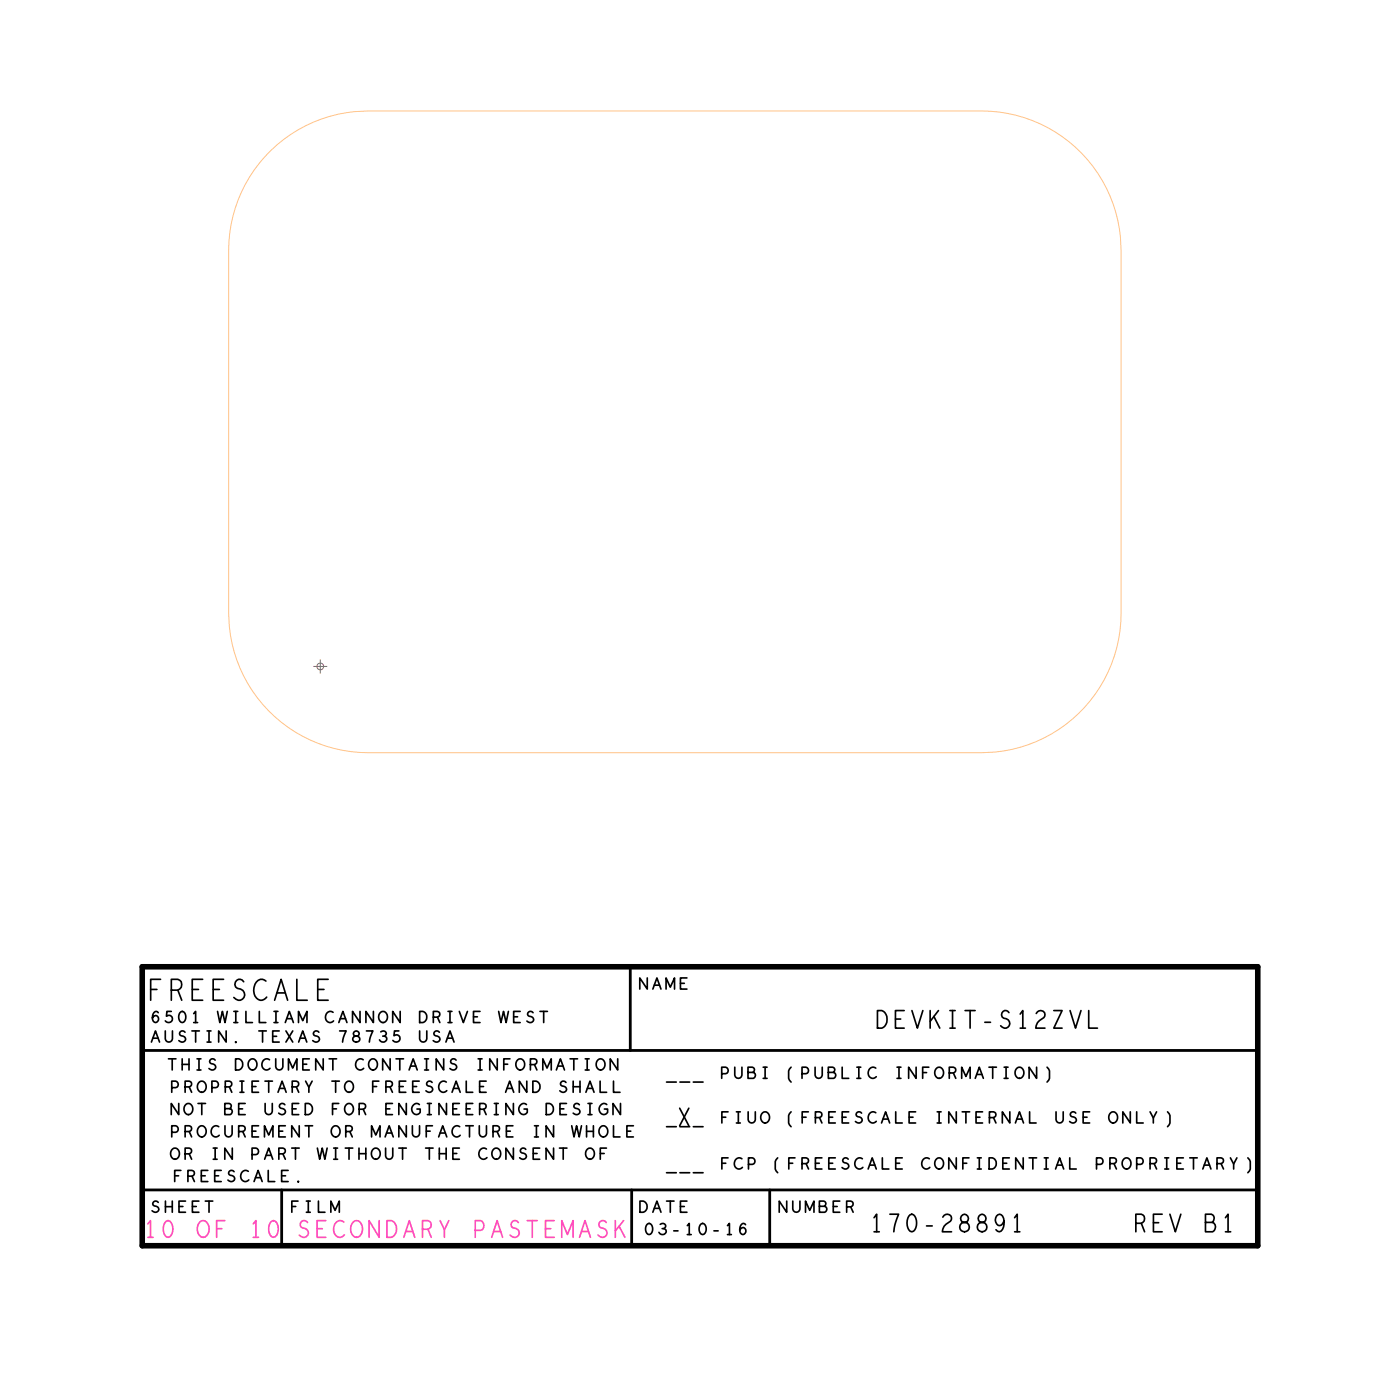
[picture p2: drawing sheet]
<svg xmlns="http://www.w3.org/2000/svg" width="128mm" height="126mm" viewBox="0 0 128 126" stroke-linecap="round" stroke-linejoin="round" font-family="sans-serif">
<defs><g id="words">
<text font-size="1.9" x="13.5" y="91.1">FREESCALE</text>
<text font-size="1.6" x="103.3" y="112.2">REV</text>
<g font-size="1">
<text x="38.1" y="93.1">DRIVE</text>
<text x="30.1" y="101.5">FOR</text>
<text x="33.8" y="99.5">FREESCALE</text>
<text x="15.7" y="107.6">FREESCALE.</text>
<text x="38.7" y="105.6">THE</text>
<text x="60.7" y="102.3">___</text>
<text x="70.6" y="106.4">(FREESCALE</text>
<text x="71.8" y="102.3">(FREESCALE</text>
<text x="13.7" y="110.4">SHEET</text>
<text x="58.7" y="112.4">03-10-16</text>
</g>
</g></defs>
<!-- layer: Board Outline -->
<path d="M24.7 13.7a12.7 12.7 0 0 1 8.8-3.6h55.9a12.7 12.7 0 0 1 12.7 12.7v33a12.7 12.7 0 0 1-12.7 12.7h-55.8a12.7 12.7 0 0 1-12.8-12.7v-33a12.7 12.7 0 0 1 3.9-9.1z" fill="none" stroke="#ffc387" stroke-width=".09"/>
<!-- layer: Components -->
<path d="M13 95.6h101.6zM13 95.6v5.1zM57.4 88v7.6zM13 108.3h101.6zM25.7 108.3v5.1zM57.5 108.3v5.1zM70.1 108.3v5.1z" fill="none" stroke="#000" stroke-width=".25"/>
<path d="M13 88h101.6zM13 88v25.4zM114.6 88v25.4zM13 113.4h101.6z" fill="none" stroke="#000" stroke-width=".51"/>
<!-- layer: Text -->
<g fill="none" stroke="#000" stroke-width=".15">
<path d="M13.8 94.9l.4-1 .3 1M13.9 94.5h.5M14.4 92.2l-.1-.1a.4 .4 0 0 0-.4 .5 .34 .34 0 0 0 .4 .5 .3 .3 0 0 0 .1-.5 .3 .3 0 0 0-.5 .1M14.6 89.2h-.9v1.9M15.1 93.9v.7a.33 .33 0 0 0 .3 .3 .33 .33 0 0 0 .3-.3v-.7M15.3 96.4h.7M15.6 92.1h-.4v.4a.34 .34 0 0 1 .5 .1 .34 .34 0 0 1-.2 .5 .34 .34 0 0 1-.4-.1M15.6 90.2h.6a.52 .52 0 0 0 .4-.5 .52 .52 0 0 0-.4-.5h-.6v1.9M15.6 99h.4a.3 .3 0 0 0 .2-.3 .3 .3 0 0 0-.2-.3h-.4v1.1M15.7 96.4v1M16.4 92.2a.38 .38 0 0 1 .5 .1 .38 .38 0 0 1 0 .5 .31 .31 0 0 1-.3 .3 .31 .31 0 0 1-.3-.3zM16.6 96.9h.6"/>
<path d="M16.6 96.4v1M16.9 94a.25 .25 0 0 0-.4-.1 .25 .25 0 0 0 0 .4 .33 .33 0 0 1 .4 .4 .36 .36 0 0 1-.6 0M16.9 99h.3a.27 .27 0 0 0 .3-.3 .27 .27 0 0 0-.3-.3h-.3v1.1M17.2 96.4v1M17.2 99l.3 .5M17.5 93.9h.7M17.6 92.3l.2-.2v1M17.6 93.1h.4M17.8 93.9v1M17.9 97.4h.4M17.9 96.4h.4M18.1 96.4v1"/>
<path d="M18.2 98.5a.48 .48 0 0 1 .6 .2 .48 .48 0 0 1-.2 .7 .48 .48 0 0 1-.6-.2 .48 .48 0 0 1 .2-.7zM18.5 89.2h-1v1.9h1M18.9 93.9h.3M18.9 94.9h.3M19 93.9v1M19.3 99h.4a.3 .3 0 0 0 .2-.3 .3 .3 0 0 0-.2-.3h-.4v1.1M19.6 96.5a.25 .25 0 0 0-.4 0 .25 .25 0 0 0 0 .3 .33 .33 0 0 1 .4 .5 .36 .36 0 0 1-.6 0M19.8 92.1l.2 1 .3-1 .2 1 .2-1M20.4 89.2h-1v1.9h1M20.5 99h.4a.27 .27 0 0 0 .2-.3 .27 .27 0 0 0-.2-.3h-.4v1.1M20.6 93.9v1l-.7-1v1M20.9 99l.2 .5"/>
<path d="M21.3 92.1h.4M21.3 93.1h.4M21.4 94.9h.1zM21.5 96.4a.52 .52 0 0 1 .6 .5 .52 .52 0 0 1-.6 .5zM21.5 92.1v1M21.9 98.4h.3M21.9 99.5h.3M22 98.4v1.1M22.2 89.4a.43 .43 0 0 0-.7-.1 .43 .43 0 0 0 .1 .7 .55 .55 0 0 1 .7 .7 .55 .55 0 0 1-1 .1M22.4 92.1v1h.6M22.8 96.5a.48 .48 0 0 1 .6 .2 .48 .48 0 0 1-.2 .6 .48 .48 0 0 1-.6-.2 .48 .48 0 0 1 .2-.6zM23 98.9h.3"/>
<path d="M23.6 98.4h-.6v1.1h.6M23.6 93.9h.7M23.6 92.1v1h.6M23.9 93.9v1M24.1 98.4h.7M24.2 89.3a.6 .6 0 0 0-1 .3 .93 .93 0 0 0 .7 1.5l.4-.3M24.5 98.4v1.1M24.5 96.5a.47 .47 0 0 0-.7 .4 .47 .47 0 0 0 .7 .4h.1M24.8 94.4h.4M25 92.1h.3M25 93.1h.3M25 91.1l.6-1.9 .6 1.9"/>
<path d="M25.1 96.4v.7a.33 .33 0 0 0 .3 .3 .33 .33 0 0 0 .4-.3v-.7M25.1 92.1v1M25.3 99.5l.4-1.1 .4 1.1M25.4 93.9h-.6v1h.6M25.5 99.1h.4M26 93.1l.4-1 .3 1M26 93.9l.7 1M26.1 92.8h.5M26.3 97.4v-1l.4 .9 .3-.9v1M26.6 99h.4a.27 .27 0 0 0 .2-.3 .27 .27 0 0 0-.2-.3h-.4v1.1M26.7 93.9l-.7 1M27 99l.2 .5"/>
<path d="M27 89.2v1.9h1M27.2 93.1v-1l.4 .8 .4-.8v1M27.2 94.9l.4-1 .3 1M27.3 94.5h.5M27.6 96.9h.3M27.8 98.4l.3 .6v.5M28.2 96.4h-.6v1h.6M28.4 98.4l-.3 .6M29 94a.25 .25 0 0 0-.3-.1 .25 .25 0 0 0 0 .4 .33 .33 0 0 1 .4 .4 .36 .36 0 0 1-.6 0M29.4 96.4v1l-.6-1v1M29.9 89.2h-1v1.9h1M30 96.4h.7"/>
<path d="M30.2 98.4h.7M30.3 96.4v1M30.3 92.2a.47 .47 0 0 0-.7 .4 .47 .47 0 0 0 .7 .4h.1M30.6 98.4v1.1M30.9 93.1l.3-1 .4 1M30.9 93.9h.6l-.3 1M31 92.8h.5M31.6 98.5a.48 .48 0 0 1 .6 .2 .48 .48 0 0 1-.2 .7 .48 .48 0 0 1-.6-.2 .48 .48 0 0 1 .2-.7zM32.2 94a.23 .23 0 0 0 .2 .3 .3 .3 0 0 1 .3 .4 .3 .3 0 0 1-.5 .1 .28 .28 0 0 1 0-.3 .28 .28 0 0 1 .3-.2 .25 .25 0 0 0 .1-.4 .25 .25 0 0 0-.4 .1zM32.8 92.1v1l-.7-1v1M33.1 96.5a.47 .47 0 0 0-.7 .4 .47 .47 0 0 0 .6 .4h.1M33.4 93.9h.6l-.4 1"/>
<path d="M33.8 96.5a.48 .48 0 0 1 .6 .2 .48 .48 0 0 1-.2 .6 .48 .48 0 0 1-.6-.2 .48 .48 0 0 1 .2-.6zM34 92.1v1l-.7-1v1M34.5 98.4h-.6v1.1M34.7 92.2a.48 .48 0 0 1 .6 .2 .48 .48 0 0 1-.2 .6 .48 .48 0 0 1-.6-.2 .48 .48 0 0 1 .2-.6zM34.7 94a.26 .26 0 0 1 .4-.1 .26 .26 0 0 1 0 .4h-.1M34.9 94.3a.29 .29 0 0 1 .3 .4 .29 .29 0 0 1-.4 .2l-.2-.2M35.1 99h.4a.27 .27 0 0 0 .2-.3 .27 .27 0 0 0-.2-.3h-.4v1.1M35.5 96.4v1l-.6-1v1M36.1 96.4h.7M36.3 93.9h-.4v.4a.34 .34 0 0 1 .5 .1 .34 .34 0 0 1-.1 .5 .34 .34 0 0 1-.5-.2M36.4 96.4v1M36.4 92.1v1l-.6-1v1"/>
<path d="M37 98.4h-.6v1.1h.6M37.3 97.4l.3-1 .4 1M37.4 97.1h.5M38.2 98.4h-.6v1.1h.6M38.2 92.1a.52 .52 0 0 1 .7 .5 .52 .52 0 0 1-.7 .5zM38.2 93.9v.7a.33 .33 0 0 0 .3 .3 .33 .33 0 0 0 .4-.3v-.7M38.7 97.4h.3M38.7 96.4h.3M38.8 96.4v1M39.4 98.6a.25 .25 0 0 0-.4-.1 .25 .25 0 0 0 0 .4 .33 .33 0 0 1 .4 .4 .36 .36 0 0 1-.6 0M39.5 92.6h.3a.27 .27 0 0 0 .3-.2 .27 .27 0 0 0-.3-.3h-.3v1M40 94a.25 .25 0 0 0-.4-.1 .25 .25 0 0 0 .1 .4 .33 .33 0 0 1 .3 .4 .36 .36 0 0 1-.5 0"/>
<path d="M40.4 96.4v1l-.7-1v1M40.6 94.9l.4-1 .4 1M40.6 98.5a.47 .47 0 0 0-.7 .4 .47 .47 0 0 0 .7 .5l.1-.1M40.7 94.5h.5M40.8 92.1h.4M41 92.1v1M41.2 99.5l.3-1.1 .4 1.1M41.5 96.5a.25 .25 0 0 0-.4 0 .25 .25 0 0 0 .1 .3 .33 .33 0 0 1 .4 .5 .36 .36 0 0 1-.6 0M41.8 92.1l.4 1 .4-1M42.5 98.4v1.1h.6M43.5 97.4h.4M43.5 96.4h.4"/>
<path d="M43.7 92.1h-.6v1h.6M43.7 96.4v1M44.3 98.4h-.6v1.1h.6M45.3 96.4v1l-.7-1v1M45.4 92.1l.2 1 .3-1 .2 1 .2-1M45.9 96.9h.3M46 99.5l.4-1.1 .4 1.1M46.2 99.1h.5M46.4 96.4h-.5v1M46.8 92.6h.3M47.2 96.5a.48 .48 0 0 1 .6 .2 .48 .48 0 0 1-.2 .6 .48 .48 0 0 1-.6-.2 .48 .48 0 0 1 .2-.6zM47.4 92.1h-.6v1h.6"/>
<path d="M48 98.4v1.1l-.7-1.1v1.1M48.3 96.9h.4a.27 .27 0 0 0 .2-.2 .27 .27 0 0 0-.2-.3h-.4v1M48.5 98.4a.52 .52 0 0 1 .7 .5 .52 .52 0 0 1-.7 .6zM48.6 92.2a.25 .25 0 0 0-.4-.1 .25 .25 0 0 0 0 .4 .33 .33 0 0 1 .4 .5 .36 .36 0 0 1-.6 0M48.7 96.9l.2 .5M49.2 92.1h.7M49.4 97.4v-1l.4 .9 .4-.9v1M49.5 92.1v1M50.7 97.4l.3-1 .4 1M50.8 97.1h.5M51.5 98.6a.25 .25 0 0 0-.3-.1 .25 .25 0 0 0 0 .4 .33 .33 0 0 1 .4 .4 .36 .36 0 0 1-.6 0M51.9 96.4h.7"/>
<path d="M52.2 98.9h.6M52.2 98.4v1.1M52.3 96.4v1M52.8 98.4v1.1M53.3 97.4h.4M53.3 96.4h.4M53.4 99.5l.3-1.1 .4 1.1M53.5 96.4v1M53.5 99.1h.5M54.5 96.5a.48 .48 0 0 1 .6 .2 .48 .48 0 0 1-.2 .6 .48 .48 0 0 1-.6-.2 .48 .48 0 0 1 .2-.6zM54.7 98.4v1.1h.5M55.9 98.4v1.1h.6"/>
<path d="M56.3 96.4v1l-.7-1v1M59 89v1.1l-.7-1.1v1.1M59.5 90.1l.3-1.1 .4 1.1M59.6 89.7h.5M60.7 90.1v-1.1l.3 .9 .4-.9v1.1M60.7 98.5h.9M61.9 98.5h.9M62 89.5h.3M62.6 89h-.6v1.1h.6M63.1 98.5h.9M65.7 97.8h.4a.3 .3 0 0 0 .2-.3 .3 .3 0 0 0-.2-.3h-.4v1M66.9 97.2v.7a.33 .33 0 0 0 .3 .3 .33 .33 0 0 0 .4-.3v-.7"/>
<path d="M68.1 97.6h.5a.28 .28 0 0 1 .2 .3 .28 .28 0 0 1-.2 .3h-.5v-1h.4a.26 .26 0 0 1 .2 .2 .26 .26 0 0 1-.1 .2M69.5 98.2h.4M69.5 97.2h.4M69.7 97.2v1M72 97.2l-.2 .3v.7l.2 .3M73 97.8h.4a.3 .3 0 0 0 .2-.3 .3 .3 0 0 0-.2-.3h-.4v1M74.2 97.2v.7a.33 .33 0 0 0 .4 .3 .33 .33 0 0 0 .3-.3v-.7M75.4 97.6h.5a.28 .28 0 0 1 .2 .3 .28 .28 0 0 1-.2 .3h-.5v-1h.4a.26 .26 0 0 1 .2 .2 .26 .26 0 0 1-.1 .2M76.7 97.2v1h.6M78 98.2h.4M78 97.2h.4M78.2 97.2v1"/>
<path d="M79.8 97.3a.47 .47 0 0 0-.7 .4 .47 .47 0 0 0 .6 .4l.1-.1M79.9 92a.83 .83 0 0 1 .9 .6 .83 .83 0 0 1-.5 1h-.4zM81.6 92.8h.4M81.7 98.2h.4M81.7 97.2h.4M81.9 97.2v1M82.4 92h-.8v1.6h.8M83.1 92l.5 1.6 .5-1.6M83.4 97.2v1l-.6-1v1M84 97.7h.4M84.6 97.2h-.6v1M84.7 92v1.6"/>
<path d="M85.1 92.5l.5 1.1M85.3 97.3a.48 .48 0 0 1 .6 .2 .48 .48 0 0 1-.1 .6 .48 .48 0 0 1-.7-.2 .48 .48 0 0 1 .2-.6zM85.5 92l-.8 1M86.5 97.7h.3a.27 .27 0 0 0 .3-.3 .27 .27 0 0 0-.3-.2h-.3v1M86.5 93.6h.5M86.5 92h.5M86.8 92v1.6M86.8 97.7l.3 .5M87.6 98.2v-1l.4 .8 .4-.8v1M87.9 92h.9M88.4 92v1.6M88.8 98.2l.4-1 .4 1"/>
<path d="M89 97.8h.4M89.7 93.1h.5M90.1 97.2h.7M90.4 97.2v1M91.5 98.2h.3M91.5 97.2h.3M91.6 97.2v1M91.9 92.2a.36 .36 0 0 0-.6-.1 .36 .36 0 0 0 .1 .6 .46 .46 0 0 1 .6 .6 .46 .46 0 0 1-.9 .1M92.6 97.3a.48 .48 0 0 1 .6 .2 .48 .48 0 0 1-.1 .6 .48 .48 0 0 1-.6-.2 .48 .48 0 0 1 .1-.6zM92.9 92.3l.3-.3v1.6M92.9 93.6h.5M94.4 92.3a.4 .4 0 0 1 .6-.3 .4 .4 0 0 1 .1 .7 1.07 1.07 0 0 0-.8 .9h.9"/>
<path d="M94.4 97.2v1l-.7-1v1M95.4 97.2l.2 .3v.7l-.2 .3M96 92h.7l-.7 1.6h.7M97.5 92l.5 1.6 .5-1.6M99.2 92v1.6h.8M14.4 109.5a.25 .25 0 0 0-.4-.1 .25 .25 0 0 0 .1 .4 .33 .33 0 0 1 .3 .4 .36 .36 0 0 1-.6 0M15.1 109.4v1M15.6 103.1h.4a.3 .3 0 0 0 .2-.3 .3 .3 0 0 0-.2-.3h-.4v1M15.7 109.4v1M15.7 104.6a.48 .48 0 0 1 .6 .2 .48 .48 0 0 1-.1 .7 .48 .48 0 0 1-.7-.2 .48 .48 0 0 1 .2-.7zM16.3 100.5v1l-.7-1v1M16.5 106.6h-.6v1"/>
<path d="M16.9 103h.3a.27 .27 0 0 0 .3-.2 .27 .27 0 0 0-.3-.3h-.3v1M16.9 105.1h.3a.27 .27 0 0 0 .3-.3 .27 .27 0 0 0-.3-.3h-.3v1.1M16.9 109.4h-.6v1h.6M16.9 100.6a.48 .48 0 0 1 .7 .2 .48 .48 0 0 1-.2 .6 .48 .48 0 0 1-.6-.2 .48 .48 0 0 1 .1-.6zM17.1 107.1h.4a.27 .27 0 0 0 .2-.3 .27 .27 0 0 0-.2-.2h-.4v1M17.2 103l.3 .5M17.2 105.1l.3 .5M18 100.5h.7M18.1 109.4h-.6v1h.6M18.2 102.6a.48 .48 0 0 1 .6 .2 .48 .48 0 0 1-.2 .6 .48 .48 0 0 1-.6-.2 .48 .48 0 0 1 .2-.6zM18.4 100.5v1M18.7 109.4h.7"/>
<path d="M18.9 106.6h-.6v1h.6M19 109.4v1M19.4 104.5h.4M19.4 105.6h.4M19.6 104.5v1.1M19.9 102.6a.47 .47 0 0 0-.7 .4 .47 .47 0 0 0 .7 .4h.1M20.1 106.6h-.5v1h.5M20.5 100.9h.4a.28 .28 0 0 1 .3 .3 .28 .28 0 0 1-.2 .3h-.5v-1h.4a.26 .26 0 0 1 .2 .2 .26 .26 0 0 1-.2 .2M20.5 102.5v.7a.33 .33 0 0 0 .3 .3 .33 .33 0 0 0 .3-.3v-.7M21.2 104.5v1.1l-.7-1.1v1.1M21.3 106.7a.25 .25 0 0 0-.4-.1 .25 .25 0 0 0 .1 .4 .33 .33 0 0 1 .3 .4 .36 .36 0 0 1-.5 0M21.7 103h.4a.27 .27 0 0 0 .2-.2 .27 .27 0 0 0-.2-.3h-.4v1"/>
<path d="M21.7 101h.4M22.1 103l.2 .5M22.3 100.5h-.6v1h.6M22.6 106.7a.47 .47 0 0 0-.7 .4 .47 .47 0 0 0 .7 .4l.1-.1M23 105.1h.3a.3 .3 0 0 0 .3-.3 .3 .3 0 0 0-.3-.3h-.3v1.1M23 103h.3M23.1 107.6l.4-1 .4 1M23.6 102.5h-.6v1h.6M24.1 103.5v-1l.4 .9 .4-.9v1M24.1 105.6l.4-1.1 .3 1.1M24.1 100.5v.7a.33 .33 0 0 0 .4 .3 .33 .33 0 0 0 .3-.3v-.7M24.2 105.2h.5"/>
<path d="M24.4 106.6v1h.6M25.4 105.1h.4a.27 .27 0 0 0 .2-.3 .27 .27 0 0 0-.2-.3h-.4v1.1M25.4 103h.4M25.8 105.1l.2 .5M25.9 100.6a.25 .25 0 0 0-.3-.1 .25 .25 0 0 0 0 .4 .33 .33 0 0 1 .4 .5 .36 .36 0 0 1-.6 0M26 102.5h-.6v1h.6M26.2 106.6h-.6v1h.6M26.6 104.5h.7M26.6 109.9h.3M26.6 101h.4M26.9 104.5v1.1M27.1 109.4h-.5v1"/>
<path d="M27.2 100.5h-.6v1h.6M27.3 102.5v1l-.7-1v1M27.8 102.5h.7M27.8 100.5a.52 .52 0 0 1 .7 .5 .52 .52 0 0 1-.7 .5zM27.9 109.4h.4M27.9 110.4h.4M28.1 109.4v1M28.1 102.5v1M28.9 104.5l.2 1.1 .2-1.1 .3 1.1 .2-1.1M29 109.4v1h.6M30.1 110.4v-1l.4 .8 .4-.8v1M30.3 102.6a.48 .48 0 0 1 .7 .2 .48 .48 0 0 1-.2 .6 .48 .48 0 0 1-.6-.2 .48 .48 0 0 1 .1-.6z"/>
<path d="M30.4 104.5h.3M30.4 105.6h.3M30.6 104.5v1.1M30.9 100.5h-.6v1M31.4 104.5h.7M31.5 103h.4a.27 .27 0 0 0 .2-.2 .27 .27 0 0 0-.2-.3h-.4v1M31.6 100.6a.48 .48 0 0 1 .6 .2 .48 .48 0 0 1-.2 .6 .48 .48 0 0 1-.6-.2 .48 .48 0 0 1 .2-.6zM31.8 104.5v1.1M31.9 103l.2 .5M32.7 105h.6M32.7 104.5v1.1M32.7 101h.4a.27 .27 0 0 0 .2-.3 .27 .27 0 0 0-.2-.2h-.4v1"/>
<path d="M33.3 104.5v1.1M33.8 103.5v-1l.4 .9 .4-.9v1M34 104.6a.48 .48 0 0 1 .6 .2 .48 .48 0 0 1-.2 .7 .48 .48 0 0 1-.6-.2 .48 .48 0 0 1 .2-.7zM35.1 103.5l.3-1 .4 1M35.1 104.5v.8a.33 .33 0 0 0 .3 .3 .33 .33 0 0 0 .4-.3v-.8M35.1 101h.4M35.2 103.2h.5M35.7 100.5h-.6v1h.6M36.3 104.5h.7M36.7 104.5v1.1M37 100.5v1l-.7-1v1M37 102.5v1l-.7-1v1"/>
<path d="M37.6 102.5v.7a.33 .33 0 0 0 .3 .3 .33 .33 0 0 0 .3-.3v-.7M38.2 100.6a.47 .47 0 0 0-.7 .4 .47 .47 0 0 0 .7 .4l.1-.1v-.3h-.3M38.8 104.5h.6M38.8 103h.4M38.9 101.5h.4M38.9 100.5h.4M39.1 100.5v1M39.1 104.5v1.1M39.4 102.5h-.6v1M40 103.5l.3-1 .4 1M40 104.5v1.1M40.1 103.2h.5"/>
<path d="M40.6 104.5v1.1M40.7 100.5v1l-.7-1v1M41.2 101h.4M41.8 100.5h-.6v1h.6M41.8 104.5h-.6v1.1h.6M41.9 102.6a.47 .47 0 0 0-.7 .4 .47 .47 0 0 0 .6 .4h.1M42.4 102.5h.7M42.5 101h.3M42.8 102.5v1M43.1 100.5h-.6v1h.6M43.7 102.5v.7a.33 .33 0 0 0 .3 .3 .33 .33 0 0 0 .3-.3v-.7M43.7 101h.4a.27 .27 0 0 0 .2-.3 .27 .27 0 0 0-.2-.2h-.4v1"/>
<path d="M44.1 101l.2 .5M44.3 104.6a.47 .47 0 0 0-.7 .4 .47 .47 0 0 0 .7 .5l.1-.1M44.9 103h.4a.27 .27 0 0 0 .2-.2 .27 .27 0 0 0-.2-.3h-.4v1M45 104.6a.48 .48 0 0 1 .6 .2 .48 .48 0 0 1-.2 .7 .48 .48 0 0 1-.6-.2 .48 .48 0 0 1 .2-.7zM45 101.5h.4M45 100.5h.4M45.2 100.5v1M45.3 103l.2 .5M46.1 103h.4M46.7 102.5h-.6v1h.6M46.8 100.5v1l-.7-1v1M46.8 104.5v1.1l-.7-1.1v1.1"/>
<path d="M47.9 104.7a.25 .25 0 0 0-.4-.1 .25 .25 0 0 0 0 .4 .33 .33 0 0 1 .4 .4 .36 .36 0 0 1-.6 0M47.9 100.6a.47 .47 0 0 0-.7 .4 .47 .47 0 0 0 .7 .4l.1-.1v-.3h-.3M48.6 105h.3M48.7 103.5h.3M48.7 102.5h.3M48.9 102.5v1M49.2 104.5h-.6v1.1h.6M49.8 100.5a.52 .52 0 0 1 .6 .5 .52 .52 0 0 1-.6 .5zM50.4 102.5v1l-.7-1v1M50.4 104.5v1.1l-.7-1.1v1.1M51 104.5h.6M51 101h.4"/>
<path d="M51.3 104.5v1.1M51.6 100.5h-.6v1h.6M52.1 102.5l.2 1 .2-1 .3 1 .2-1M52.8 100.6a.25 .25 0 0 0-.4-.1 .25 .25 0 0 0 0 .4 .33 .33 0 0 1 .4 .5 .36 .36 0 0 1-.6 0M53.4 103h.6M53.4 102.5v1M53.5 104.6a.48 .48 0 0 1 .6 .2 .48 .48 0 0 1-.1 .7 .48 .48 0 0 1-.7-.2 .48 .48 0 0 1 .2-.7zM53.6 101.5h.3M53.6 100.5h.3M53.7 100.5v1M54 102.5v1M54.7 105h.3"/>
<path d="M54.7 102.6a.48 .48 0 0 1 .6 .2 .48 .48 0 0 1-.1 .6 .48 .48 0 0 1-.6-.2 .48 .48 0 0 1 .1-.6zM55.2 104.5h-.5v1.1M55.3 100.6a.47 .47 0 0 0-.7 .4 .47 .47 0 0 0 .6 .4l.1-.1v-.3h-.3M55.9 102.5v1h.6M56.5 100.5v1l-.7-1v1M57.1 103h.4M57.7 102.5h-.6v1h.6M58.3 109.4a.52 .52 0 0 1 .6 .5 .52 .52 0 0 1-.6 .5zM58.9 111.5a.38 .38 0 0 1 .5 .1 .38 .38 0 0 1 0 .5 .31 .31 0 0 1-.3 .3 .31 .31 0 0 1-.3-.3zM59.5 110.4l.3-1 .4 1M59.6 110h.5M60.1 111.5a.26 .26 0 0 1 .4-.1 .26 .26 0 0 1 0 .4l-.1 .1"/>
<path d="M60.7 106.8h.9M60.7 109.4h.7M61 109.4v1M61.9 100.9l.8 1.6M61.9 106.8h.9M62 109.9h.3M62.6 109.4h-.6v1h.6M62.6 111.6l.2-.2v1M62.7 100.9l-.8 1.6M63.1 106.8h.9M63.8 111.5a.38 .38 0 0 1 .5 .1 .38 .38 0 0 1 0 .5 .31 .31 0 0 1-.3 .3 .31 .31 0 0 1-.3-.3zM65.7 101.7h.4"/>
<path d="M65.7 105.9h.4M66.3 111.6l.1-.2v1M66.3 101.2h-.6v1.1M66.3 105.4h-.6v1M67.1 101.2h.3M67.1 102.3h.3M67.2 101.2v1.1M67.6 105.5a.47 .47 0 0 0-.7 .4 .47 .47 0 0 0 .6 .5l.1-.1M67.9 111.5l-.1-.1a.4 .4 0 0 0-.4 .6 .34 .34 0 0 0 .4 .4 .3 .3 0 0 0 .1-.5 .3 .3 0 0 0-.5 .1M68.1 101.2v.8a.33 .33 0 0 0 .4 .3 .33 .33 0 0 0 .3-.3v-.8M68.2 106h.3a.3 .3 0 0 0 .3-.3 .3 .3 0 0 0-.3-.3h-.3v1M69.5 101.3a.48 .48 0 0 1 .6 .2 .48 .48 0 0 1-.2 .7 .48 .48 0 0 1-.6-.3 .48 .48 0 0 1 .2-.6z"/>
<path d="M70.8 105.4l-.2 .4v.6l.2 .4M71.7 109.4v1l-.7-1v1M72 101.2l-.2 .4v.7l.2 .3M72.2 109.4v.7a.33 .33 0 0 0 .3 .3 .33 .33 0 0 0 .4-.3v-.7M72.4 105.4h-.6v1M73 106h.4a.27 .27 0 0 0 .2-.3 .27 .27 0 0 0-.2-.3h-.4v1M73.4 110.4v-1l.3 .8 .4-.8v1M73.6 101.2h-.5v1.1M74.3 101.8h.3a.27 .27 0 0 0 .3-.3 .27 .27 0 0 0-.3-.3h-.3v1.1M74.6 109.8h.5a.28 .28 0 0 1 .2 .3 .28 .28 0 0 1-.2 .3h-.5v-1h.4a.26 .26 0 0 1 .2 .2 .26 .26 0 0 1-.1 .2M74.9 105.4h-.6v1h.6M75.9 109.9h.3"/>
<path d="M76.1 101.2h-.6v1.1h.6M76.1 105.4h-.6v1h.6M76.5 109.4h-.6v1h.6M77.1 109.9h.4a.27 .27 0 0 0 .2-.3 .27 .27 0 0 0-.2-.2h-.4v1M77.3 105.5a.25 .25 0 0 0-.4 0 .25 .25 0 0 0 0 .4 .33 .33 0 0 1 .4 .4 .36 .36 0 0 1-.6 0M77.3 101.2h-.6v1.1h.6M77.5 109.9l.2 .5M78.5 101.4a.25 .25 0 0 0-.4-.1 .25 .25 0 0 0 0 .4 .33 .33 0 0 1 .4 .4 .36 .36 0 0 1-.6 0M78.5 105.5a.47 .47 0 0 0-.7 .4 .47 .47 0 0 0 .7 .5l.1-.1M79.1 106.4l.3-1 .4 1M79.6 110.9l.2-.3v1.6M79.6 112.2h.5"/>
<path d="M79.8 101.3a.47 .47 0 0 0-.7 .4 .47 .47 0 0 0 .6 .5l.1-.1M80.3 102.3l.4-1.1 .3 1.1M80.4 105.4v1h.6M81 110.6h.8l-.3 .9-.1 .7M81.6 101.2v1.1h.6M82.2 105.4h-.6v1h.6M82.9 110.6a.56 .56 0 0 1 .6 .8v.2a.48 .48 0 0 1-.6 .5 1.14 1.14 0 0 1 0-1.5zM83.4 101.2h-.6v1.1h.6M84.4 111.6h.5M84.6 105.5a.47 .47 0 0 0-.7 .4 .47 .47 0 0 0 .7 .5l.1-.1M85.3 105.5a.48 .48 0 0 1 .6 .2 .48 .48 0 0 1-.1 .7 .48 .48 0 0 1-.7-.3 .48 .48 0 0 1 .2-.6zM85.4 101.2h.3"/>
<path d="M85.4 102.3h.3M85.5 101.2v1.1M85.9 110.8a.4 .4 0 0 1 .5-.2 .4 .4 0 0 1 .2 .6 1.07 1.07 0 0 0-.8 1h.9M87.1 101.2v1.1l-.7-1.1v1.1M87.1 105.4v1l-.7-1v1M87.5 110.7a.37 .37 0 0 0 .1 .5 .37 .37 0 0 0 .3 .1 .43 .43 0 0 1 .3 .7 .43 .43 0 0 1-.7 0 .43 .43 0 0 1 .2-.7 .36 .36 0 0 0 .5-.5 .36 .36 0 0 0-.7-.1zM87.6 101.2h.7M87.7 105.9h.3M88 101.2v1.1M88.3 105.4h-.6v1M88.9 101.7h.4M89 105.4h.4"/>
<path d="M89 106.4h.4M89.1 110.7a.37 .37 0 0 0 .1 .5 .37 .37 0 0 0 .3 .1 .43 .43 0 0 1 .3 .7 .43 .43 0 0 1-.7 0 .43 .43 0 0 1 .2-.7 .36 .36 0 0 0 .5-.5 .36 .36 0 0 0-.7-.1zM89.2 105.4v1M89.5 101.2h-.6v1.1h.6M90.1 105.4a.52 .52 0 0 1 .6 .5 .52 .52 0 0 1-.6 .5zM90.1 101.8h.4a.27 .27 0 0 0 .2-.3 .27 .27 0 0 0-.2-.3h-.4v1.1M90.5 101.8l.2 .5M91.3 105.9h.4M91.4 111.2l-.1 .2a.31 .31 0 0 1-.5 .1 .5 .5 0 0 1-.1-.6 .5 .5 0 0 1 .5-.3 1.03 1.03 0 0 1-.2 1.6l-.3-.2M91.9 105.4h-.6v1h.6M92 101.2v1.1l-.7-1.1v1.1M92.4 110.9l.2-.3v1.6"/>
<path d="M92.4 112.2h.5M92.5 102.3l.3-1.1 .4 1.1M92.6 101.9h.5M93.2 105.4v1l-.7-1v1M93.7 105.4h.7M93.8 101.2v1.1h.6M94.1 105.4v1M95.1 105.4h.4M95.1 106.4h.4M95.3 105.4v1M96.1 106.4l.4-1 .4 1M96.2 101.2v.8a.33 .33 0 0 0 .3 .3 .33 .33 0 0 0 .3-.3v-.8"/>
<path d="M96.3 106.1h.4M97.4 105.4v1h.6M98 101.4a.25 .25 0 0 0-.4-.1 .25 .25 0 0 0 0 .4 .33 .33 0 0 1 .4 .4 .36 .36 0 0 1-.6 0M98.6 101.7h.4M99.2 101.2h-.6v1.1h.6M99.9 106h.3a.3 .3 0 0 0 .3-.3 .3 .3 0 0 0-.3-.3h-.3v1M101.1 106h.4a.27 .27 0 0 0 .2-.3 .27 .27 0 0 0-.2-.3h-.4v1M101.2 101.3a.48 .48 0 0 1 .6 .2 .48 .48 0 0 1-.2 .7 .48 .48 0 0 1-.6-.3 .48 .48 0 0 1 .2-.6zM101.5 106l.2 .4M102.4 105.5a.48 .48 0 0 1 .6 .2 .48 .48 0 0 1-.2 .7 .48 .48 0 0 1-.6-.3 .48 .48 0 0 1 .2-.6zM102.9 101.2v1.1l-.6-1.1v1.1M103.4 111.4h.5a.44 .44 0 0 0 .3-.4 .44 .44 0 0 0-.3-.4h-.5v1.6"/>
<path d="M103.5 101.2v1.1h.6M103.5 106h.4a.3 .3 0 0 0 .2-.3 .3 .3 0 0 0-.2-.3h-.4v1M104.7 101.2l.3 .6v.5M104.7 106h.4a.27 .27 0 0 0 .2-.3 .27 .27 0 0 0-.2-.3h-.4v1M105.1 106l.2 .4M105.3 101.2l-.3 .6M105.8 110.6h-.7v1.6h.7M106.1 105.4h.3M106.1 106.4h.3M106.3 105.4v1M106.3 101.2l.3 .4v.7l-.3 .3M106.6 110.6l.4 1.6 .5-1.6"/>
<path d="M107.2 105.9h.3M107.8 105.4h-.6v1h.6M108.4 105.4h.6M108.7 105.4v1M109.5 106.4l.4-1 .4 1M109.7 106.1h.5M109.8 111.3h.6a.47 .47 0 0 1 .3 .4 .47 .47 0 0 1-.3 .5h-.6v-1.6h.5a.43 .43 0 0 1 .1 .7M110.8 106h.4a.27 .27 0 0 0 .2-.3 .27 .27 0 0 0-.2-.3h-.4v1M111.2 106l.2 .4M111.6 110.9l.2-.3v1.6M111.6 112.2h.5M112.1 105.4l.3 .6v.4"/>
<path d="M112.7 105.4l-.3 .6M113.7 105.4l.2 .4v.6l-.2 .4"/>
</g>
<g fill="none" stroke="#ff4bbd" stroke-width=".15">
<path d="M13.5 111.4l.2-.3v1.6M13.5 112.7h.4M15.1 111.2a.54 .54 0 0 1 .6 .7v.2a.43 .43 0 0 1-.4 .6 .43 .43 0 0 1-.4-.6v-.4zM18.2 111.3a.59 .59 0 0 1 .7 0 .59 .59 0 0 1 .1 .7 .54 .54 0 0 1-.2 .5 .54 .54 0 0 1-.6 0l-.2-.5v-.4zM19.7 111.9h.5M20.5 111.1h-.8v1.6M23.1 111.4l.2-.3v1.6M23.1 112.7h.4M24.7 111.2a.54 .54 0 0 1 .6 .7v.2a.43 .43 0 0 1-.4 .6 .43 .43 0 0 1-.4-.6v-.4zM28 111.3a.35 .35 0 0 0-.5-.1 .35 .35 0 0 0 0 .6 .45 .45 0 0 1 .6 .3 .45 .45 0 0 1-.3 .5 .45 .45 0 0 1-.5-.1M28.9 111.9h.5M29.7 111.1h-.8v1.6h.8"/>
<path d="M31.3 111.3a.62 .62 0 0 0-.7 0 .62 .62 0 0 0-.2 .7 .56 .56 0 0 0 .3 .6 .56 .56 0 0 0 .7-.2M32.2 111.3a.59 .59 0 0 1 .7 0 .59 .59 0 0 1 .1 .7 .54 .54 0 0 1-.2 .5 .54 .54 0 0 1-.6 0l-.3-.5 .1-.4zM34.5 111.1v1.6l-.9-1.6v1.6M35.2 111.1a.77 .77 0 0 1 .9 .8 .77 .77 0 0 1-.9 .8zM36.8 112.7l.5-1.6 .5 1.6M37 112.1h.6M38.5 111.9h.5a.41 .41 0 0 0 .3-.4 .41 .41 0 0 0-.3-.4h-.5v1.6M39 111.9l.3 .8M40.1 111.1l.4 .9v.7M40.9 111.1l-.4 .9M43.3 112h.5a.47 .47 0 0 0 .3-.4 .47 .47 0 0 0-.3-.5h-.5v1.6M44.8 112.7l.5-1.6 .5 1.6"/>
<path d="M45 112.1h.6M47.2 111.3a.35 .35 0 0 0-.5-.1 .35 .35 0 0 0 0 .6 .45 .45 0 0 1 .6 .3 .45 .45 0 0 1-.3 .5 .45 .45 0 0 1-.5-.1M48 111.1h.9M48.5 111.1v1.6M49.7 111.9h.5M50.5 111.1h-.8v1.6h.8M51.2 112.7v-1.6l.5 1.3 .5-1.3v1.6M52.8 112.7l.5-1.6 .5 1.6M53 112.1h.6M55.2 111.3a.35 .35 0 0 0-.5-.1 .35 .35 0 0 0 0 .6 .45 .45 0 0 1 .6 .3 .45 .45 0 0 1-.3 .5 .45 .45 0 0 1-.5-.1M56 111.1v1.6M56.4 111.6l.5 1.1"/>
<path d="M56.8 111.1l-.8 1"/>
</g>
<!-- layer: Drawing Origin -->
<path d="M28.5 60.7h1.3M28.9 60.5l.3-.1 .2 .1 .1 .2-.1 .2-.2 .1-.3-.1v-.2zM29.2 60v1.3" fill="none" stroke="#aa733c" stroke-width=".09"/>
<use href="#words"/>
</svg>
